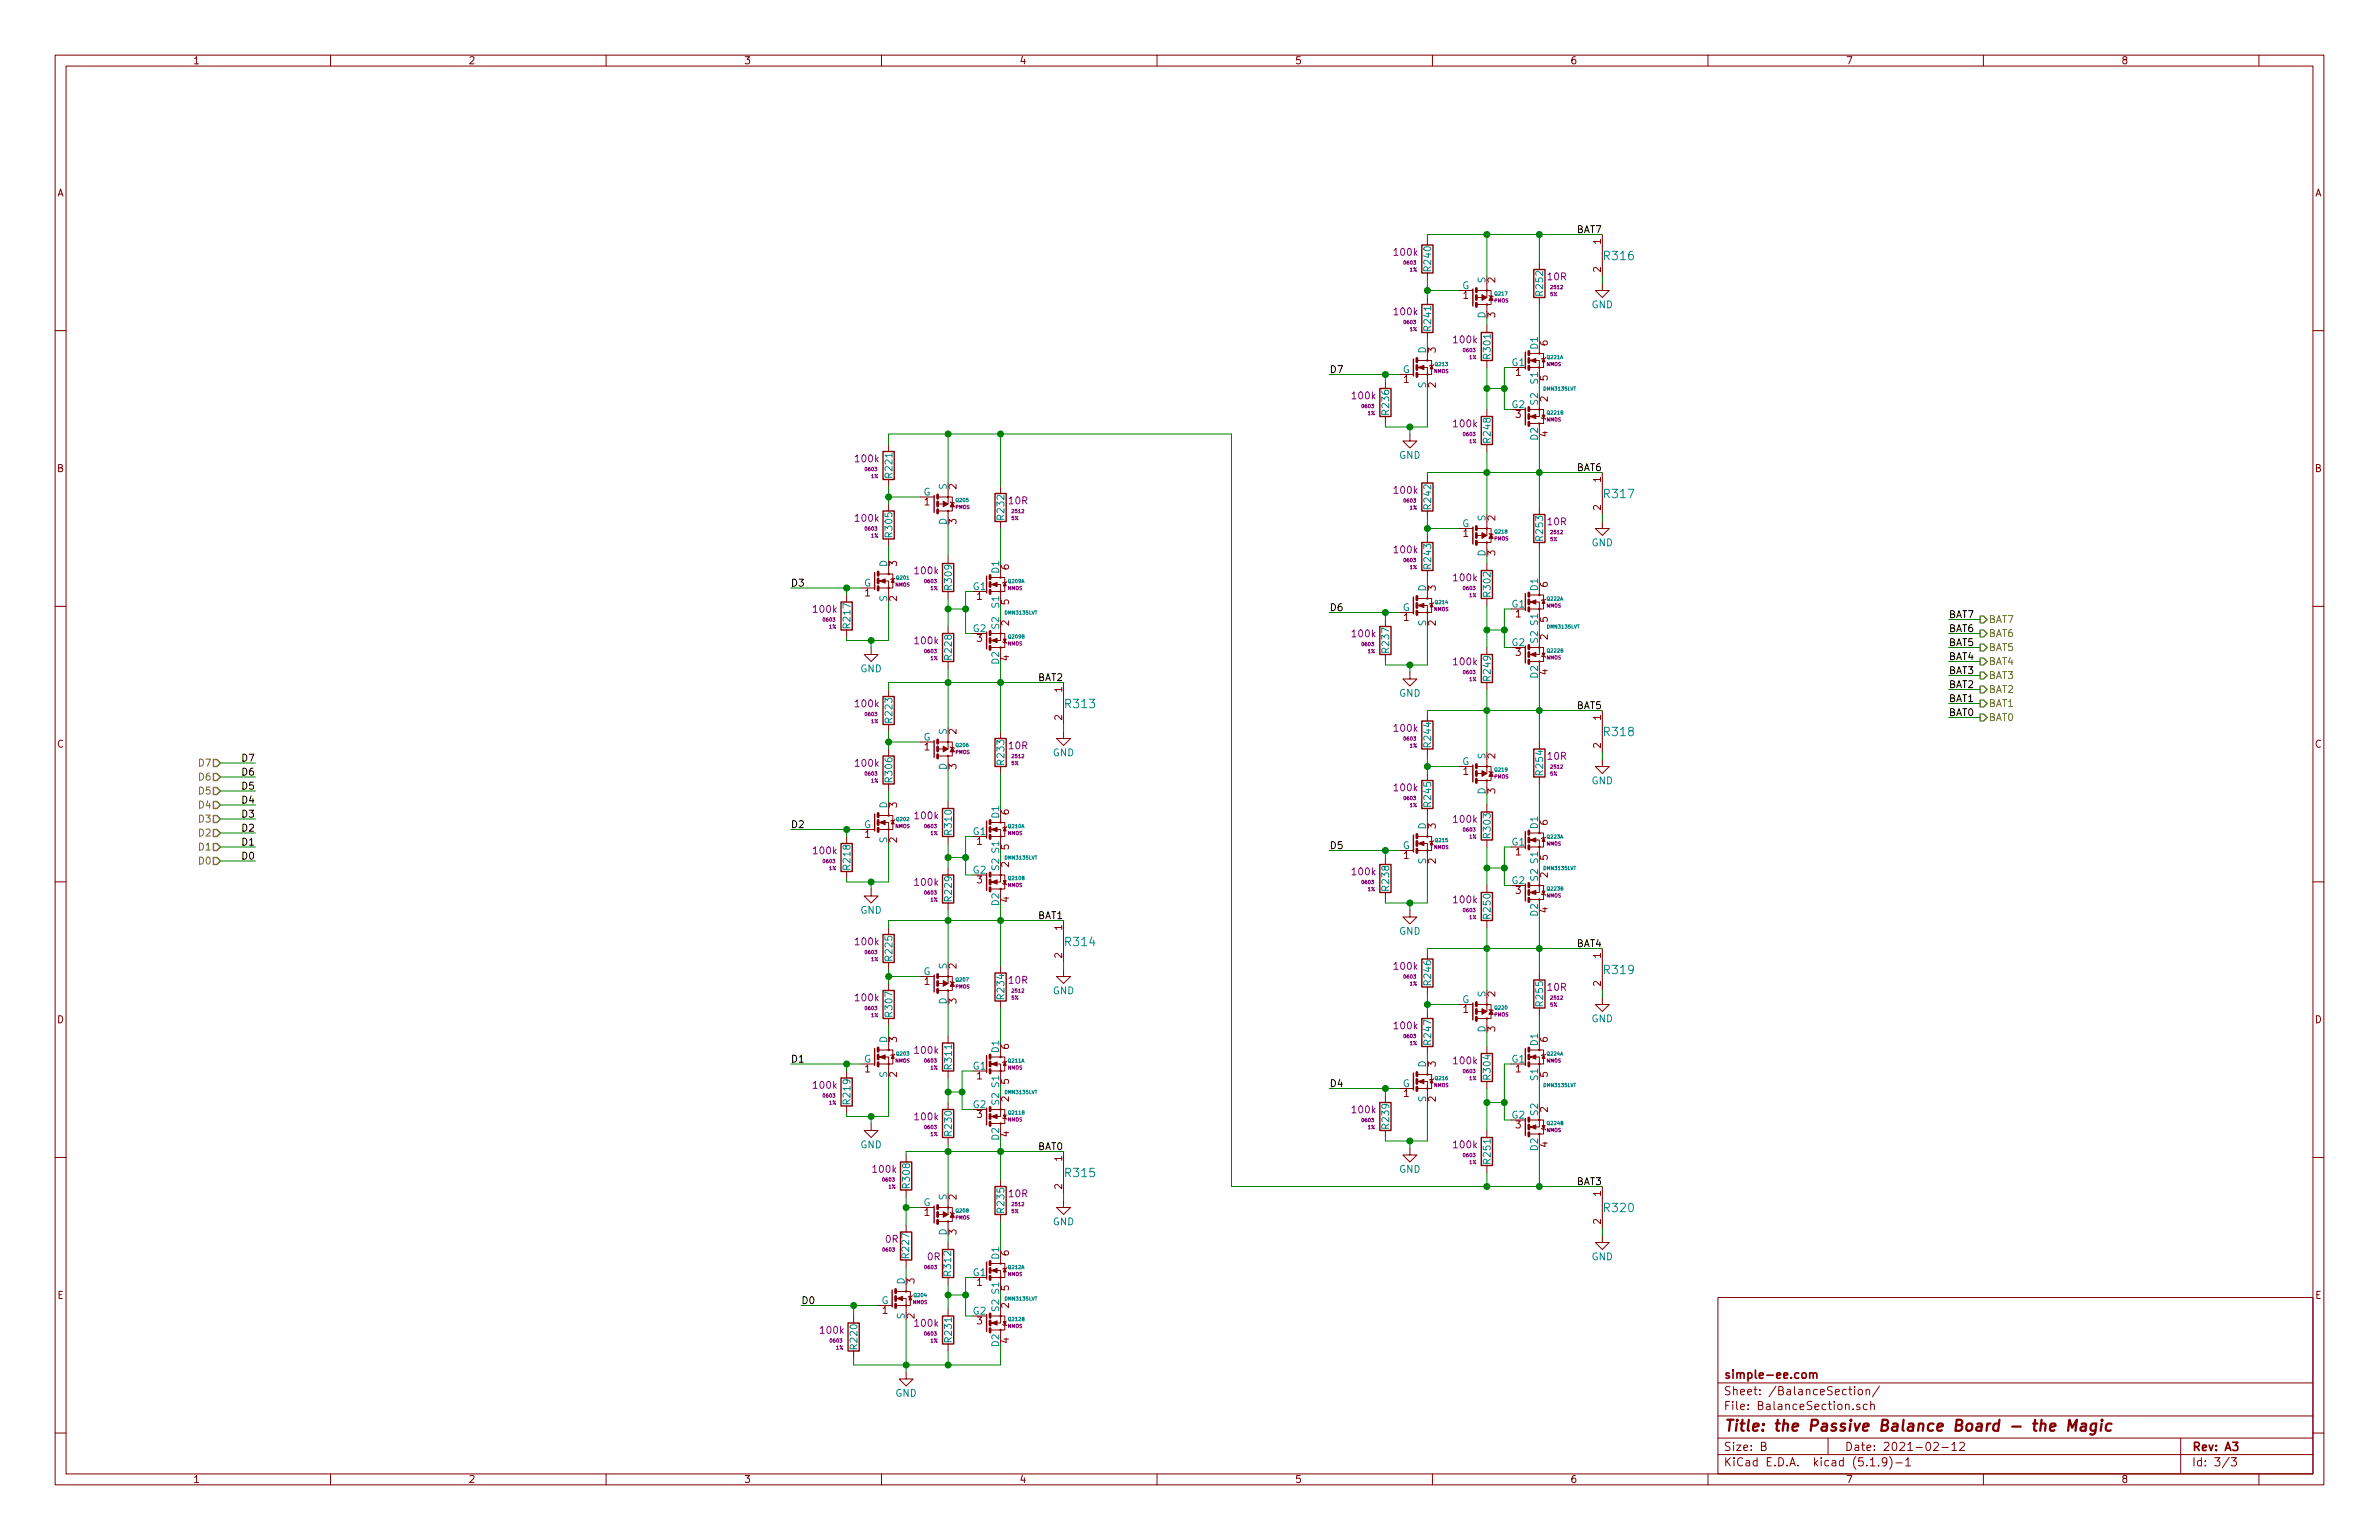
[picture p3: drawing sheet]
<svg xmlns="http://www.w3.org/2000/svg" width="432mm" height="279mm" viewBox="0 0 432 279" stroke-linecap="round" stroke-linejoin="round" font-family="sans-serif">
<defs><g id="words">
<text font-size="2.8" fill="#840000" x="312.8" y="259.7">Title: the Passive Balance Board - the Magic</text>
<g font-size="2.1" fill="#008484">
<text x="291.3" y="47.2">R316</text>
<text x="291.3" y="90.4">R317</text>
<text x="193.5" y="128.5">R313</text>
<text x="291.3" y="133.6">R318</text>
<text x="193.5" y="171.7">R314</text>
<text x="291.3" y="176.7">R319</text>
<text x="193.5" y="213.6">R315</text>
<text x="291.3" y="219.9">R320</text>
</g>
<g font-size="2.1" fill="#840000">
<text x="312.8" y="250.1">simple-ee.com</text>
<text x="312.8" y="255.8">File: BalanceSection.sch</text>
<text x="312.8" y="253.1">Sheet: /BalanceSection/</text>
<text x="312.8" y="263.2">Size: B</text>
<text x="334.8" y="263.2">Date: 2021-02-12</text>
<text x="397.8" y="263.2">Rev: A3</text>
<text x="312.8" y="266">KiCad E.D.A. kicad (5.1.9)-1</text>
<text x="397.8" y="266">Id: 3/3</text>
</g>
<g font-size="1.8" fill="#840000">
<text x="35" y="11.6">1</text>
<text x="85" y="11.6">2</text>
<text x="135" y="11.6">3</text>
<text x="185" y="11.6">4</text>
<text x="235" y="11.6">5</text>
<text x="285" y="11.6">6</text>
<text x="335" y="11.6">7</text>
<text x="385" y="11.6">8</text>
<text x="10.4" y="35.6">A</text>
<text x="420.2" y="35.6">A</text>
<text x="290.6" y="44.3" transform="rotate(-90 290.6 44.3)">1</text>
<text x="271.4" y="51.3" transform="rotate(-90 271.4 51.3)">2</text>
<text x="290.6" y="49.4" transform="rotate(-90 290.6 49.4)">2</text>
<text x="265.6" y="54.2">1</text>
<text x="271.4" y="57.6" transform="rotate(-90 271.4 57.6)">3</text>
<text x="260.6" y="64" transform="rotate(-90 260.6 64)">3</text>
<text x="280.9" y="62.7" transform="rotate(-90 280.9 62.7)">6</text>
<text x="254.8" y="69.5">1</text>
<text x="260.6" y="70.3" transform="rotate(-90 260.6 70.3)">2</text>
<text x="275.1" y="68.2">1</text>
<text x="280.9" y="69.1" transform="rotate(-90 280.9 69.1)">5</text>
<text x="275.1" y="75.8">3</text>
<text x="280.9" y="72.9" transform="rotate(-90 280.9 72.9)">2</text>
<text x="280.9" y="79.2" transform="rotate(-90 280.9 79.2)">4</text>
<text x="10.4" y="85.6">B</text>
<text x="173.6" y="88.7" transform="rotate(-90 173.6 88.7)">2</text>
<text x="290.6" y="87.5" transform="rotate(-90 290.6 87.5)">1</text>
<text x="420.2" y="85.6">B</text>
<text x="167.8" y="91.7">1</text>
<text x="173.6" y="95.1" transform="rotate(-90 173.6 95.1)">3</text>
<text x="271.4" y="94.5" transform="rotate(-90 271.4 94.5)">2</text>
<text x="290.6" y="92.6" transform="rotate(-90 290.6 92.6)">2</text>
<text x="265.6" y="97.4">1</text>
<text x="271.4" y="100.8" transform="rotate(-90 271.4 100.8)">3</text>
<text x="162.8" y="102.7" transform="rotate(-90 162.8 102.7)">3</text>
<text x="183.1" y="103.4" transform="rotate(-90 183.1 103.4)">6</text>
<text x="260.6" y="107.2" transform="rotate(-90 260.6 107.2)">3</text>
<text x="280.9" y="106.5" transform="rotate(-90 280.9 106.5)">6</text>
<text x="157" y="108.2">1</text>
<text x="162.8" y="109.1" transform="rotate(-90 162.8 109.1)">2</text>
<text x="177.3" y="108.8">1</text>
<text x="183.1" y="113.5" transform="rotate(-90 183.1 113.5)">2</text>
<text x="183.1" y="109.7" transform="rotate(-90 183.1 109.7)">5</text>
<text x="254.8" y="112.6">1</text>
<text x="260.6" y="113.5" transform="rotate(-90 260.6 113.5)">2</text>
<text x="275.1" y="112">1</text>
<text x="280.9" y="112.9" transform="rotate(-90 280.9 112.9)">5</text>
<text x="177.3" y="116.5">3</text>
<text x="183.1" y="119.9" transform="rotate(-90 183.1 119.9)">4</text>
<text x="275.1" y="119">3</text>
<text x="280.9" y="116.1" transform="rotate(-90 280.9 116.1)">2</text>
<text x="192.8" y="125.6" transform="rotate(-90 192.8 125.6)">1</text>
<text x="280.9" y="122.4" transform="rotate(-90 280.9 122.4)">4</text>
<text x="192.8" y="130.7" transform="rotate(-90 192.8 130.7)">2</text>
<text x="290.6" y="130.7" transform="rotate(-90 290.6 130.7)">1</text>
<text x="10.4" y="135.6">C</text>
<text x="167.8" y="136.1">1</text>
<text x="173.6" y="133.2" transform="rotate(-90 173.6 133.2)">2</text>
<text x="271.4" y="137.6" transform="rotate(-90 271.4 137.6)">2</text>
<text x="290.6" y="135.7" transform="rotate(-90 290.6 135.7)">2</text>
<text x="420.2" y="135.6">C</text>
<text x="173.6" y="139.5" transform="rotate(-90 173.6 139.5)">3</text>
<text x="265.6" y="140.6">1</text>
<text x="271.4" y="144" transform="rotate(-90 271.4 144)">3</text>
<text x="162.8" y="146.5" transform="rotate(-90 162.8 146.5)">3</text>
<text x="183.1" y="147.8" transform="rotate(-90 183.1 147.8)">6</text>
<text x="280.9" y="149.7" transform="rotate(-90 280.9 149.7)">6</text>
<text x="157" y="152">1</text>
<text x="162.8" y="152.9" transform="rotate(-90 162.8 152.9)">2</text>
<text x="177.3" y="153.3">1</text>
<text x="183.1" y="154.2" transform="rotate(-90 183.1 154.2)">5</text>
<text x="254.8" y="155.8">1</text>
<text x="260.6" y="150.3" transform="rotate(-90 260.6 150.3)">3</text>
<text x="275.1" y="155.2">1</text>
<text x="177.3" y="160.3">3</text>
<text x="183.1" y="157.3" transform="rotate(-90 183.1 157.3)">2</text>
<text x="260.6" y="156.7" transform="rotate(-90 260.6 156.7)">2</text>
<text x="280.9" y="159.2" transform="rotate(-90 280.9 159.2)">2</text>
<text x="280.9" y="156.1" transform="rotate(-90 280.9 156.1)">5</text>
<text x="183.1" y="163.7" transform="rotate(-90 183.1 163.7)">4</text>
<text x="275.1" y="162.2">3</text>
<text x="280.9" y="165.6" transform="rotate(-90 280.9 165.6)">4</text>
<text x="192.8" y="173.8" transform="rotate(-90 192.8 173.8)">2</text>
<text x="192.8" y="168.8" transform="rotate(-90 192.8 168.8)">1</text>
<text x="290.6" y="173.8" transform="rotate(-90 290.6 173.8)">1</text>
<text x="167.8" y="178.7">1</text>
<text x="173.6" y="175.7" transform="rotate(-90 173.6 175.7)">2</text>
<text x="290.6" y="178.9" transform="rotate(-90 290.6 178.9)">2</text>
<text x="10.4" y="185.6">D</text>
<text x="173.6" y="182.1" transform="rotate(-90 173.6 182.1)">3</text>
<text x="265.6" y="183.8">1</text>
<text x="271.4" y="180.8" transform="rotate(-90 271.4 180.8)">2</text>
<text x="420.2" y="185.6">D</text>
<text x="162.8" y="189.1" transform="rotate(-90 162.8 189.1)">3</text>
<text x="183.1" y="190.3" transform="rotate(-90 183.1 190.3)">6</text>
<text x="271.4" y="187.2" transform="rotate(-90 271.4 187.2)">3</text>
<text x="280.9" y="189.1" transform="rotate(-90 280.9 189.1)">6</text>
<text x="157" y="194.6">1</text>
<text x="162.8" y="195.4" transform="rotate(-90 162.8 195.4)">2</text>
<text x="177.3" y="195.8">1</text>
<text x="183.1" y="196.7" transform="rotate(-90 183.1 196.7)">5</text>
<text x="260.6" y="193.5" transform="rotate(-90 260.6 193.5)">3</text>
<text x="275.1" y="194.6">1</text>
<text x="280.9" y="195.4" transform="rotate(-90 280.9 195.4)">5</text>
<text x="177.3" y="202.8">3</text>
<text x="183.1" y="199.9" transform="rotate(-90 183.1 199.9)">2</text>
<text x="254.8" y="199">1</text>
<text x="260.6" y="199.9" transform="rotate(-90 260.6 199.9)">2</text>
<text x="280.9" y="201.8" transform="rotate(-90 280.9 201.8)">2</text>
<text x="183.1" y="206.2" transform="rotate(-90 183.1 206.2)">4</text>
<text x="275.1" y="204.7">3</text>
<text x="280.9" y="208.1" transform="rotate(-90 280.9 208.1)">4</text>
<text x="192.8" y="215.7" transform="rotate(-90 192.8 215.7)">2</text>
<text x="192.8" y="210.7" transform="rotate(-90 192.8 210.7)">1</text>
<text x="167.8" y="220.6">1</text>
<text x="173.6" y="217.7" transform="rotate(-90 173.6 217.7)">2</text>
<text x="290.6" y="217" transform="rotate(-90 290.6 217)">1</text>
<text x="173.6" y="224" transform="rotate(-90 173.6 224)">3</text>
<text x="183.1" y="227.8" transform="rotate(-90 183.1 227.8)">6</text>
<text x="290.6" y="222.1" transform="rotate(-90 290.6 222.1)">2</text>
<text x="166" y="232.9" transform="rotate(-90 166 232.9)">3</text>
<text x="177.3" y="233.3">1</text>
<text x="10.4" y="235.6">E</text>
<text x="160.2" y="238.4">1</text>
<text x="166" y="239.2" transform="rotate(-90 166 239.2)">2</text>
<text x="183.1" y="237.3" transform="rotate(-90 183.1 237.3)">2</text>
<text x="183.1" y="234.2" transform="rotate(-90 183.1 234.2)">5</text>
<text x="420.2" y="235.6">E</text>
<text x="177.3" y="240.3">3</text>
<text x="183.1" y="243.7" transform="rotate(-90 183.1 243.7)">4</text>
<text x="35" y="269">1</text>
<text x="85" y="269">2</text>
<text x="135" y="269">3</text>
<text x="185" y="269">4</text>
<text x="235" y="269">5</text>
<text x="285" y="269">6</text>
<text x="335" y="269">7</text>
<text x="385" y="269">8</text>
</g>
<g font-size="1.8" fill="#840084">
<text x="253.2" y="46.4">100k</text>
<text x="280.9" y="50.9">10R</text>
<text x="253.2" y="57.2">100k</text>
<text x="264" y="62.3">100k</text>
<text x="245.5" y="72.4">100k</text>
<text x="264" y="77.5">100k</text>
<text x="155.4" y="83.9">100k</text>
<text x="253.2" y="89.6">100k</text>
<text x="155.4" y="94.7">100k</text>
<text x="183.2" y="91.5">10R</text>
<text x="280.9" y="95.3">10R</text>
<text x="253.2" y="100.4">100k</text>
<text x="166.2" y="104.2">100k</text>
<text x="264" y="105.5">100k</text>
<text x="147.8" y="111.2">100k</text>
<text x="166.2" y="116.9">100k</text>
<text x="245.5" y="115.6">100k</text>
<text x="264" y="120.7">100k</text>
<text x="155.4" y="128.3">100k</text>
<text x="183.2" y="135.9">10R</text>
<text x="253.2" y="132.8">100k</text>
<text x="280.9" y="137.8">10R</text>
<text x="155.4" y="139.1">100k</text>
<text x="253.2" y="143.6">100k</text>
<text x="166.2" y="148.6">100k</text>
<text x="264" y="149.3">100k</text>
<text x="147.8" y="155">100k</text>
<text x="166.2" y="160.7">100k</text>
<text x="245.5" y="158.8">100k</text>
<text x="264" y="163.9">100k</text>
<text x="155.4" y="171.5">100k</text>
<text x="183.2" y="178.5">10R</text>
<text x="253.2" y="175.9">100k</text>
<text x="280.9" y="179.8">10R</text>
<text x="155.4" y="181.7">100k</text>
<text x="166.2" y="191.2">100k</text>
<text x="253.2" y="186.7">100k</text>
<text x="147.8" y="197.5">100k</text>
<text x="264" y="193.1">100k</text>
<text x="166.2" y="203.3">100k</text>
<text x="245.5" y="202">100k</text>
<text x="264" y="208.3">100k</text>
<text x="158.5" y="212.8">100k</text>
<text x="183.2" y="217.2">10R</text>
<text x="160.8" y="225.5">0R</text>
<text x="168.4" y="228.7">0R</text>
<text x="149" y="242">100k</text>
<text x="166.2" y="240.7">100k</text>
</g>
<g font-size="1.8">
<text x="286.2" y="42.3">BAT7</text>
<text x="241.3" y="67.7">D7</text>
<text x="286.2" y="85.5">BAT6</text>
<text x="143.5" y="106.4">D3</text>
<text x="241.3" y="110.9">D6</text>
<text x="353.7" y="112.1">BAT7</text>
<text x="353.7" y="117.2">BAT5</text>
<text x="353.7" y="119.8">BAT4</text>
<text x="353.7" y="114.7">BAT6</text>
<text x="188.4" y="123.6">BAT2</text>
<text x="353.7" y="122.3">BAT3</text>
<text x="353.7" y="124.8">BAT2</text>
<text x="286.2" y="128.7">BAT5</text>
<text x="353.7" y="129.9">BAT0</text>
<text x="353.7" y="127.4">BAT1</text>
<text x="44.1" y="138.2">D7</text>
<text x="44.1" y="140.7">D6</text>
<text x="44.1" y="143.3">D5</text>
<text x="44.1" y="145.8">D4</text>
<text x="44.1" y="148.3">D3</text>
<text x="44.1" y="150.9">D2</text>
<text x="44.1" y="153.4">D1</text>
<text x="44.1" y="156">D0</text>
<text x="143.5" y="150.2">D2</text>
<text x="241.3" y="154.1">D5</text>
<text x="188.4" y="166.8">BAT1</text>
<text x="286.2" y="171.8">BAT4</text>
<text x="143.5" y="192.8">D1</text>
<text x="241.3" y="197.2">D4</text>
<text x="188.4" y="208.7">BAT0</text>
<text x="286.2" y="215">BAT3</text>
<text x="145.4" y="236.6">D0</text>
</g>
<g font-size="1.8" fill="#008484">
<text x="259.8" y="49.1" transform="rotate(-90 259.8 49.1)">R240</text>
<text x="265.4" y="52.5">G</text>
<text x="269.6" y="51.4" transform="rotate(-90 269.6 51.4)">S</text>
<text x="280.1" y="53.5" transform="rotate(-90 280.1 53.5)">R252</text>
<text x="259.8" y="59.9" transform="rotate(-90 259.8 59.9)">R241</text>
<text x="269.6" y="57.8" transform="rotate(-90 269.6 57.8)">D</text>
<text x="288.9" y="55.9">GND</text>
<text x="258.8" y="64.1" transform="rotate(-90 258.8 64.1)">D</text>
<text x="270.6" y="65" transform="rotate(-90 270.6 65)">R301</text>
<text x="279.1" y="63.3" transform="rotate(-90 279.1 63.3)">D1</text>
<text x="254.6" y="67.7">G</text>
<text x="258.8" y="70.4" transform="rotate(-90 258.8 70.4)">S</text>
<text x="274.4" y="66.4">G1</text>
<text x="279.1" y="69.6" transform="rotate(-90 279.1 69.6)">S1</text>
<text x="252.1" y="75.1" transform="rotate(-90 252.1 75.1)">R236</text>
<text x="274.4" y="74">G2</text>
<text x="279.1" y="73.5" transform="rotate(-90 279.1 73.5)">S2</text>
<text x="253.9" y="83.2">GND</text>
<text x="270.6" y="80.2" transform="rotate(-90 270.6 80.2)">R248</text>
<text x="279.1" y="79.9" transform="rotate(-90 279.1 79.9)">D2</text>
<text x="162" y="86.6" transform="rotate(-90 162 86.6)">R221</text>
<text x="167.6" y="89.9">G</text>
<text x="171.8" y="88.8" transform="rotate(-90 171.8 88.8)">S</text>
<text x="171.8" y="95.2" transform="rotate(-90 171.8 95.2)">D</text>
<text x="182.3" y="94.2" transform="rotate(-90 182.3 94.2)">R232</text>
<text x="259.8" y="92.3" transform="rotate(-90 259.8 92.3)">R242</text>
<text x="265.4" y="95.6">G</text>
<text x="269.6" y="94.6" transform="rotate(-90 269.6 94.6)">S</text>
<text x="162" y="97.4" transform="rotate(-90 162 97.4)">R305</text>
<text x="269.6" y="101" transform="rotate(-90 269.6 101)">D</text>
<text x="280.1" y="98" transform="rotate(-90 280.1 98)">R253</text>
<text x="288.9" y="99.1">GND</text>
<text x="156.8" y="106.4">G</text>
<text x="161" y="102.9" transform="rotate(-90 161 102.9)">D</text>
<text x="172.8" y="106.9" transform="rotate(-90 172.8 106.9)">R309</text>
<text x="176.6" y="107.1">G1</text>
<text x="181.4" y="104" transform="rotate(-90 181.4 104)">D1</text>
<text x="258.8" y="107.3" transform="rotate(-90 258.8 107.3)">D</text>
<text x="259.8" y="103.1" transform="rotate(-90 259.8 103.1)">R243</text>
<text x="279.1" y="107.2" transform="rotate(-90 279.1 107.2)">D1</text>
<text x="154.4" y="113.9" transform="rotate(-90 154.4 113.9)">R217</text>
<text x="161" y="109.2" transform="rotate(-90 161 109.2)">S</text>
<text x="181.4" y="110.3" transform="rotate(-90 181.4 110.3)">S1</text>
<text x="254.6" y="110.9">G</text>
<text x="258.8" y="113.6" transform="rotate(-90 258.8 113.6)">S</text>
<text x="270.6" y="108.2" transform="rotate(-90 270.6 108.2)">R302</text>
<text x="274.4" y="110.2">G1</text>
<text x="172.8" y="119.6" transform="rotate(-90 172.8 119.6)">R228</text>
<text x="176.6" y="114.7">G2</text>
<text x="181.4" y="114.1" transform="rotate(-90 181.4 114.1)">S2</text>
<text x="252.1" y="118.3" transform="rotate(-90 252.1 118.3)">R237</text>
<text x="274.4" y="117.2">G2</text>
<text x="156.2" y="122">GND</text>
<text x="181.4" y="120.5" transform="rotate(-90 181.4 120.5)">D2</text>
<text x="270.6" y="123.4" transform="rotate(-90 270.6 123.4)">R249</text>
<text x="279.1" y="123" transform="rotate(-90 279.1 123)">D2</text>
<text x="162" y="131" transform="rotate(-90 162 131)">R223</text>
<text x="253.9" y="126.4">GND</text>
<text x="167.6" y="134.4">G</text>
<text x="171.8" y="133.3" transform="rotate(-90 171.8 133.3)">S</text>
<text x="191.1" y="137.2">GND</text>
<text x="259.8" y="135.5" transform="rotate(-90 259.8 135.5)">R244</text>
<text x="269.6" y="137.7" transform="rotate(-90 269.6 137.7)">S</text>
<text x="162" y="141.8" transform="rotate(-90 162 141.8)">R306</text>
<text x="171.8" y="139.7" transform="rotate(-90 171.8 139.7)">D</text>
<text x="182.3" y="138.6" transform="rotate(-90 182.3 138.6)">R233</text>
<text x="265.4" y="138.8">G</text>
<text x="280.1" y="140.5" transform="rotate(-90 280.1 140.5)">R254</text>
<text x="288.9" y="142.3">GND</text>
<text x="161" y="146.7" transform="rotate(-90 161 146.7)">D</text>
<text x="181.4" y="148.4" transform="rotate(-90 181.4 148.4)">D1</text>
<text x="259.8" y="146.3" transform="rotate(-90 259.8 146.3)">R245</text>
<text x="269.6" y="144.1" transform="rotate(-90 269.6 144.1)">D</text>
<text x="156.8" y="150.2">G</text>
<text x="161" y="153" transform="rotate(-90 161 153)">S</text>
<text x="172.8" y="151.3" transform="rotate(-90 172.8 151.3)">R310</text>
<text x="176.6" y="151.5">G1</text>
<text x="254.6" y="154.1">G</text>
<text x="258.8" y="150.5" transform="rotate(-90 258.8 150.5)">D</text>
<text x="270.6" y="151.9" transform="rotate(-90 270.6 151.9)">R303</text>
<text x="274.4" y="153.4">G1</text>
<text x="279.1" y="150.3" transform="rotate(-90 279.1 150.3)">D1</text>
<text x="154.4" y="157.7" transform="rotate(-90 154.4 157.7)">R218</text>
<text x="176.6" y="158.5">G2</text>
<text x="252.1" y="161.5" transform="rotate(-90 252.1 161.5)">R238</text>
<text x="258.8" y="156.8" transform="rotate(-90 258.8 156.8)">S</text>
<text x="274.4" y="160.4">G2</text>
<text x="156.2" y="165.8">GND</text>
<text x="172.8" y="163.4" transform="rotate(-90 172.8 163.4)">R229</text>
<text x="181.4" y="164.3" transform="rotate(-90 181.4 164.3)">D2</text>
<text x="270.6" y="166.6" transform="rotate(-90 270.6 166.6)">R250</text>
<text x="279.1" y="166.2" transform="rotate(-90 279.1 166.2)">D2</text>
<text x="253.9" y="169.6">GND</text>
<text x="162" y="174.2" transform="rotate(-90 162 174.2)">R225</text>
<text x="167.6" y="176.9">G</text>
<text x="171.8" y="175.8" transform="rotate(-90 171.8 175.8)">S</text>
<text x="259.8" y="178.6" transform="rotate(-90 259.8 178.6)">R246</text>
<text x="162" y="184.4" transform="rotate(-90 162 184.4)">R307</text>
<text x="171.8" y="182.2" transform="rotate(-90 171.8 182.2)">D</text>
<text x="182.3" y="181.2" transform="rotate(-90 182.3 181.2)">R234</text>
<text x="191.1" y="180.4">GND</text>
<text x="265.4" y="182">G</text>
<text x="269.6" y="180.9" transform="rotate(-90 269.6 180.9)">S</text>
<text x="280.1" y="182.4" transform="rotate(-90 280.1 182.4)">R255</text>
<text x="288.9" y="185.5">GND</text>
<text x="161" y="189.2" transform="rotate(-90 161 189.2)">D</text>
<text x="181.4" y="191" transform="rotate(-90 181.4 191)">D1</text>
<text x="259.8" y="189.4" transform="rotate(-90 259.8 189.4)">R247</text>
<text x="269.6" y="187.3" transform="rotate(-90 269.6 187.3)">D</text>
<text x="279.1" y="189.7" transform="rotate(-90 279.1 189.7)">D1</text>
<text x="156.8" y="192.8">G</text>
<text x="161" y="195.5" transform="rotate(-90 161 195.5)">S</text>
<text x="172.8" y="193.9" transform="rotate(-90 172.8 193.9)">R311</text>
<text x="176.6" y="194.1">G1</text>
<text x="254.6" y="197.2">G</text>
<text x="258.8" y="193.7" transform="rotate(-90 258.8 193.7)">D</text>
<text x="270.6" y="195.8" transform="rotate(-90 270.6 195.8)">R304</text>
<text x="274.4" y="192.8">G1</text>
<text x="279.1" y="196" transform="rotate(-90 279.1 196)">S1</text>
<text x="154.4" y="200.2" transform="rotate(-90 154.4 200.2)">R219</text>
<text x="176.6" y="201">G2</text>
<text x="258.8" y="200" transform="rotate(-90 258.8 200)">S</text>
<text x="274.4" y="202.9">G2</text>
<text x="279.1" y="202.4" transform="rotate(-90 279.1 202.4)">S2</text>
<text x="156.2" y="208.3">GND</text>
<text x="172.8" y="205.9" transform="rotate(-90 172.8 205.9)">R230</text>
<text x="181.4" y="206.9" transform="rotate(-90 181.4 206.9)">D2</text>
<text x="252.1" y="204.7" transform="rotate(-90 252.1 204.7)">R239</text>
<text x="279.1" y="208.8" transform="rotate(-90 279.1 208.8)">D2</text>
<text x="165.2" y="215.5" transform="rotate(-90 165.2 215.5)">R308</text>
<text x="253.9" y="212.8">GND</text>
<text x="270.6" y="211" transform="rotate(-90 270.6 211)">R251</text>
<text x="167.6" y="218.8">G</text>
<text x="171.8" y="217.8" transform="rotate(-90 171.8 217.8)">S</text>
<text x="182.3" y="219.9" transform="rotate(-90 182.3 219.9)">R235</text>
<text x="171.8" y="224.2" transform="rotate(-90 171.8 224.2)">D</text>
<text x="191.1" y="222.3">GND</text>
<text x="164.2" y="233" transform="rotate(-90 164.2 233)">D</text>
<text x="165" y="228.2" transform="rotate(-90 165 228.2)">R227</text>
<text x="172.6" y="231.3" transform="rotate(-90 172.6 231.3)">R312</text>
<text x="176.6" y="231.5">G1</text>
<text x="181.4" y="228.4" transform="rotate(-90 181.4 228.4)">D1</text>
<text x="288.9" y="228.7">GND</text>
<text x="160" y="236.6">G</text>
<text x="164.2" y="239.3" transform="rotate(-90 164.2 239.3)">S</text>
<text x="176.6" y="238.5">G2</text>
<text x="155.6" y="244.7" transform="rotate(-90 155.6 244.7)">R220</text>
<text x="172.8" y="243.4" transform="rotate(-90 172.8 243.4)">R231</text>
<text x="181.4" y="244.3" transform="rotate(-90 181.4 244.3)">D2</text>
<text x="162.5" y="253.4">GND</text>
</g>
<g font-size="1.8" fill="#848400">
<text x="360.9" y="113">BAT7</text>
<text x="360.9" y="115.6">BAT6</text>
<text x="360.9" y="118.1">BAT5</text>
<text x="360.9" y="120.7">BAT4</text>
<text x="360.9" y="123.2">BAT3</text>
<text x="360.9" y="125.7">BAT2</text>
<text x="360.9" y="130.8">BAT0</text>
<text x="360.9" y="128.3">BAT1</text>
<text x="36.2" y="141.6">D6</text>
<text x="36.2" y="139.1">D7</text>
<text x="36.2" y="144.1">D5</text>
<text x="36.2" y="149.2">D3</text>
<text x="36.2" y="146.7">D4</text>
<text x="36.2" y="154.3">D1</text>
<text x="36.2" y="151.8">D2</text>
<text x="36.2" y="156.8">D0</text>
</g>
<g font-size="1.8" fill="#008400">
<text x="279.1" y="116.6" transform="rotate(-90 279.1 116.6)">S2 S1</text>
<text x="181.4" y="157.9" transform="rotate(-90 181.4 157.9)">S2 S1</text>
<text x="279.1" y="159.8" transform="rotate(-90 279.1 159.8)">S2 S1</text>
<text x="181.4" y="200.5" transform="rotate(-90 181.4 200.5)">S2 S1</text>
<text x="181.4" y="237.9" transform="rotate(-90 181.4 237.9)">S2 S1</text>
</g>
<g font-size=".9" fill="#840084">
<text x="254.9" y="48">0603</text>
<text x="255.9" y="49.3">1%</text>
<text x="281.4" y="53.7">5%</text>
<text x="281.6" y="52.4">2512</text>
<text x="254.9" y="58.8">0603</text>
<text x="271.2" y="54.9">PMOS</text>
<text x="255.9" y="60">1%</text>
<text x="265.7" y="63.9">0603</text>
<text x="266.7" y="65.1">1%</text>
<text x="260.3" y="67.7">NMOS</text>
<text x="280.7" y="66.4">NMOS</text>
<text x="247.3" y="74">0603</text>
<text x="248.3" y="75.3">1%</text>
<text x="280.7" y="76.5">NMOS</text>
<text x="265.7" y="79.1">0603</text>
<text x="266.7" y="80.4">1%</text>
<text x="157.1" y="85.4">0603</text>
<text x="158.1" y="86.7">1%</text>
<text x="173.4" y="92.3">PMOS</text>
<text x="183.6" y="94.3">5%</text>
<text x="183.8" y="93.1">2512</text>
<text x="254.9" y="91.2">0603</text>
<text x="255.9" y="92.4">1%</text>
<text x="157.1" y="96.2">0603</text>
<text x="158.1" y="97.5">1%</text>
<text x="254.9" y="102">0603</text>
<text x="271.2" y="98">PMOS</text>
<text x="281.4" y="98.1">5%</text>
<text x="281.6" y="96.9">2512</text>
<text x="162.5" y="106.4">NMOS</text>
<text x="167.9" y="105.8">0603</text>
<text x="168.9" y="107">1%</text>
<text x="182.9" y="107">NMOS</text>
<text x="255.9" y="103.2">1%</text>
<text x="265.7" y="107">0603</text>
<text x="149.5" y="112.8">0603</text>
<text x="260.3" y="110.8">NMOS</text>
<text x="266.7" y="108.3">1%</text>
<text x="280.7" y="110.2">NMOS</text>
<text x="150.5" y="114">1%</text>
<text x="167.9" y="118.5">0603</text>
<text x="168.9" y="119.7">1%</text>
<text x="182.9" y="117.1">NMOS</text>
<text x="247.3" y="117.2">0603</text>
<text x="248.3" y="118.5">1%</text>
<text x="280.7" y="119.6">NMOS</text>
<text x="265.7" y="122.3">0603</text>
<text x="266.7" y="123.5">1%</text>
<text x="157.1" y="129.9">0603</text>
<text x="158.1" y="131.2">1%</text>
<text x="173.4" y="136.8">PMOS</text>
<text x="183.8" y="137.5">2512</text>
<text x="254.9" y="134.3">0603</text>
<text x="255.9" y="135.6">1%</text>
<text x="157.1" y="140.7">0603</text>
<text x="158.1" y="142">1%</text>
<text x="183.6" y="138.8">5%</text>
<text x="271.2" y="141.2">PMOS</text>
<text x="281.4" y="140.7">5%</text>
<text x="281.6" y="139.4">2512</text>
<text x="254.9" y="145.1">0603</text>
<text x="255.9" y="146.4">1%</text>
<text x="162.5" y="150.2">NMOS</text>
<text x="167.9" y="150.2">0603</text>
<text x="168.9" y="151.5">1%</text>
<text x="182.9" y="151.5">NMOS</text>
<text x="260.3" y="154">NMOS</text>
<text x="265.7" y="150.9">0603</text>
<text x="266.7" y="152.1">1%</text>
<text x="280.7" y="153.4">NMOS</text>
<text x="149.5" y="156.6">0603</text>
<text x="150.5" y="157.8">1%</text>
<text x="182.9" y="160.9">NMOS</text>
<text x="247.3" y="160.4">0603</text>
<text x="248.3" y="161.6">1%</text>
<text x="167.9" y="162.3">0603</text>
<text x="168.9" y="163.6">1%</text>
<text x="265.7" y="165.5">0603</text>
<text x="266.7" y="166.7">1%</text>
<text x="280.7" y="162.8">NMOS</text>
<text x="157.1" y="173.1">0603</text>
<text x="158.1" y="174.3">1%</text>
<text x="173.4" y="179.3">PMOS</text>
<text x="254.9" y="177.5">0603</text>
<text x="255.9" y="178.8">1%</text>
<text x="157.1" y="183.2">0603</text>
<text x="158.1" y="184.5">1%</text>
<text x="183.6" y="181.3">5%</text>
<text x="183.8" y="180.1">2512</text>
<text x="271.2" y="184.4">PMOS</text>
<text x="281.4" y="182.6">5%</text>
<text x="281.6" y="181.3">2512</text>
<text x="254.9" y="188.3">0603</text>
<text x="255.9" y="189.6">1%</text>
<text x="162.5" y="192.8">NMOS</text>
<text x="167.9" y="192.8">0603</text>
<text x="168.9" y="194">1%</text>
<text x="182.9" y="194">NMOS</text>
<text x="260.3" y="197.2">NMOS</text>
<text x="265.7" y="194.7">0603</text>
<text x="266.7" y="195.9">1%</text>
<text x="280.7" y="192.8">NMOS</text>
<text x="149.5" y="199.1">0603</text>
<text x="150.5" y="200.4">1%</text>
<text x="182.9" y="203.5">NMOS</text>
<text x="247.3" y="203.6">0603</text>
<text x="167.9" y="204.8">0603</text>
<text x="168.9" y="206.1">1%</text>
<text x="248.3" y="204.8">1%</text>
<text x="265.7" y="209.9">0603</text>
<text x="280.7" y="205.4">NMOS</text>
<text x="160.3" y="214.4">0603</text>
<text x="161.3" y="215.6">1%</text>
<text x="266.7" y="211.2">1%</text>
<text x="173.4" y="221.2">PMOS</text>
<text x="183.6" y="220.1">5%</text>
<text x="183.8" y="218.8">2512</text>
<text x="160.3" y="227.1">0603</text>
<text x="167.9" y="230.2">0603</text>
<text x="182.9" y="231.5">NMOS</text>
<text x="165.7" y="236.6">NMOS</text>
<text x="150.8" y="243.6">0603</text>
<text x="151.8" y="244.8">1%</text>
<text x="167.9" y="242.3">0603</text>
<text x="168.9" y="243.6">1%</text>
<text x="182.9" y="240.9">NMOS</text>
</g>
<g font-size=".9" fill="#008484">
<text x="271.4" y="53.6">Q217</text>
<text x="280.8" y="65.1">Q221A</text>
<text x="260.6" y="66.4">Q213</text>
<text x="280.3" y="70.8">DMN3135LVT</text>
<text x="280.9" y="75.2">Q221B</text>
<text x="173.6" y="91.1">Q205</text>
<text x="271.4" y="96.8">Q218</text>
<text x="162.8" y="105.1">Q201</text>
<text x="183" y="105.8">Q209A</text>
<text x="182.5" y="111.5">DMN3135LVT</text>
<text x="260.6" y="109.6">Q214</text>
<text x="280.8" y="108.9">Q222A</text>
<text x="183.1" y="115.8">Q209B</text>
<text x="280.9" y="118.4">Q222B</text>
<text x="280.9" y="114">DMN3135LVT</text>
<text x="173.6" y="135.5">Q206</text>
<text x="271.4" y="140">Q219</text>
<text x="162.8" y="148.9">Q202</text>
<text x="182.5" y="155.9">DMN3135LVT</text>
<text x="183" y="150.2">Q210A</text>
<text x="260.6" y="152.8">Q215</text>
<text x="280.8" y="152.1">Q223A</text>
<text x="183.1" y="159.6">Q210B</text>
<text x="280.3" y="157.8">DMN3135LVT</text>
<text x="280.9" y="161.5">Q223B</text>
<text x="173.6" y="178.1">Q207</text>
<text x="271.4" y="183.1">Q220</text>
<text x="162.8" y="191.5">Q203</text>
<text x="280.8" y="191.5">Q224A</text>
<text x="183" y="192.8">Q211A</text>
<text x="260.6" y="195.9">Q216</text>
<text x="280.3" y="197.2">DMN3135LVT</text>
<text x="182.5" y="198.5">DMN3135LVT</text>
<text x="183.1" y="202.2">Q211B</text>
<text x="280.9" y="204.1">Q224B</text>
<text x="173.6" y="220">Q208</text>
<text x="183" y="230.2">Q212A</text>
<text x="166" y="235.3">Q204</text>
<text x="182.5" y="235.9">DMN3135LVT</text>
<text x="183.1" y="239.6">Q212B</text>
</g>
</g></defs>
<g fill="none" stroke="#840000" stroke-width=".18">
<path d="M10 10h411.8v259.4h-411.8zM12 12h407.8v255.4h-407.8zM60 10v2M110 10v2M160 10v2M210 10v2M260 10v2M310 10v2M360 10v2M410 10v2M10 60h2M259.1 43.2v1.3"/>
<path d="M259.1 49.5v1.3M259.1 54v1.2M264.8 52.7h2.5M268.1 55.2h1.8v1.3M268.1 54h1.8v-1.3h.7v2.5h-.7M269.9 51.4v1.3h-1.8M269.9 59.1v1.2M270.3 53.6l.7 .2M279.4 47.6v1.3M279.4 54v1.2M290.8 51.4v1.3h1.3l-1.3 1.3-1.2-1.3h1.2M290.8 42.5v2.6"/>
<path d="M290.8 47.6v2.6M419.8 60h2M251.5 69.2v1.3M251.5 75.6v1.2M254 67.9h2.5M255.9 78.7v1.3h1.3l-1.3 1.3-1.3-1.3h1.3M257.3 67.9h1.8v1.3M259.1 64.1v1.3h-1.8M259.1 65.4h.7v2.5h-.7v-1.2h-1.8M259.1 60.3v1.3M260.2 66.2l-.7 .2M269.9 65.4v1.3"/>
<path d="M269.9 74.3v1.3M277.6 66.7h1.8v1.2M277.6 76.8h1.8v1.3M277.6 75.6h1.8v-1.3h.8v2.5h-.8M279.4 62.9v1.2h-1.8M279.4 64.1h.8v2.6h-.8v-1.3h-1.8M279.4 73v1.3h-1.8M279.8 75.8l.7 .3M280.5 64.9l-.7 .3M161.3 80.6v1.3M161.3 87v1.3M161.3 91.4v1.3"/>
<path d="M161.3 97.8v1.3M167 90.2h2.5M170.3 92.7h1.8v1.3M170.3 91.4h1.8v-1.2h.7v2.5h-.7M172.1 88.9v1.3h-1.8M172.5 91.1l.7 .2M181.6 88.3v1.2M181.6 94.6v1.3M259.1 86.4v1.2M259.1 92.7v1.3M259.1 97.2v1.2M264.8 95.9h2.5"/>
<path d="M268.1 98.4h1.8v1.3M268.1 97.2h1.8v-1.3h.7v2.5h-.7M269.9 94.6v1.3h-1.8M269.9 80.6v1.3M270.3 96.8l.7 .2M279.4 92.1v1.2M279.4 98.4v1.3M290.8 94.6v1.3h1.3l-1.3 1.3-1.2-1.3h1.2M290.8 85.7v2.6M290.8 90.8v2.5M10 110h2M153.7 108v1.2"/>
<path d="M153.7 114.3v1.3M156.2 106.7h2.5M158.1 117.5v1.2h1.3l-1.3 1.3-1.3-1.3h1.3M159.5 106.7h1.8v1.3M161.3 102.9v1.2h-1.8M161.3 104.1h.8v2.6h-.8v-1.3h-1.8M162.4 104.9l-.7 .3M172.1 101v1.2M172.1 107.3v1.3M172.1 113.7v1.2M179.8 117.5h1.8v1.2M179.8 116.2h1.8v-1.3h.8v2.6h-.8"/>
<path d="M179.8 107.3h1.8v1.3M181.6 113.7v1.2h-1.8M181.6 103.5v1.3h-1.8M181.6 104.8h.8v2.5h-.8v-1.3h-1.8M182 116.5l.8 .2M182.8 105.5l-.8 .3M251.5 112.4v1.3M251.5 118.7v1.3M254 111.1h2.5M257.3 111.1h1.8v1.3M259.1 107.3v1.3h-1.8M259.1 108.6h.7v2.5h-.7v-1.2h-1.8"/>
<path d="M259.1 103.5v1.3M260.2 109.3l-.7 .3M269.9 102.2v1.3M269.9 108.6v1.3M269.9 117.5v1.2M277.6 118.7h1.8v-1.2h.8v2.5h-.8M277.6 110.5h1.8v1.3M279.4 116.2v1.3h-1.8M279.4 106.7v1.3h-1.8M279.4 108h.8v2.5h-.8v-1.3h-1.8M279.8 119l.7 .3M280.5 108.7l-.7 .3"/>
<path d="M419.8 110h2M161.3 125.1v1.3M161.3 131.4v1.3M161.3 135.9v1.3M167 134.6h2.5M170.3 137.2h1.8v1.2M170.3 135.9h1.8v-1.3h.7v2.6h-.7M172.1 133.4v1.2h-1.8M172.1 120v1.3M172.5 135.5l.7 .3M181.6 132.7v1.3M181.6 139.1v1.2"/>
<path d="M193 132.7v1.3h1.3l-1.3 1.3-1.2-1.3h1.2M193 123.8v2.6M193 128.9v2.5M255.9 121.9v1.3h1.3l-1.3 1.3-1.3-1.3h1.3M259.1 129.5v1.3M259.1 135.9v1.3M264.8 139.1h2.5M269.9 137.8v1.3h-1.8M269.9 123.8v1.3M270.3 140l.7 .2M277.6 120h1.8v1.3M279.4 134.6v1.3"/>
<path d="M290.8 137.8v1.3h1.3l-1.3 1.2-1.2-1.2h1.2M290.8 128.9v2.5M290.8 134v2.5M10 160h2M153.7 151.8v1.2M153.7 158.1v1.3M156.2 150.5h2.5M159.5 150.5h1.8v1.3M161.3 146.7v1.3h-1.8M161.3 148h.8v2.5h-.8v-1.3h-1.8M161.3 142.2v1.3M162.4 148.7l-.7 .3"/>
<path d="M172.1 145.4v1.3M172.1 151.8v1.2M172.1 157.5v1.3M179.8 151.8h1.8v1.2M181.6 148v1.2h-1.8M181.6 149.2h.8v2.6h-.8v-1.3h-1.8M181.6 157.5v1.3h-1.8M182.8 150l-.8 .2M251.5 155.6v1.2M254 154.3h2.5M257.3 154.3h1.8v1.3M259.1 150.5v1.3h-1.8"/>
<path d="M259.1 151.8h.7v2.5h-.7v-1.3h-1.8M259.1 140.3v1.3M259.1 146.7v1.3M260.2 152.5l-.7 .3M268.1 141.6h1.8v1.3M268.1 140.3h1.8v-1.2h.7v2.5h-.7M269.9 146.1v1.2M269.9 152.4v1.3M277.6 153.7h1.8v1.2M279.4 159.4v1.3h-1.8M279.4 149.9v1.2h-1.8M279.4 151.1h.8v2.6h-.8v-1.3h-1.8"/>
<path d="M279.4 141v1.2M280.5 151.9l-.7 .2M419.8 160h2M158.1 161.3v1.3h1.3l-1.3 1.2-1.3-1.2h1.3M161.3 168.3v1.2M161.3 174.6v1.3M161.3 178.4v1.3M167 177.2h2.5M170.3 179.7h1.8v1.3M170.3 178.4h1.8v-1.2h.7v2.5h-.7M172.1 175.9v1.3h-1.8M172.1 163.8v1.3"/>
<path d="M172.5 178.1l.7 .2M179.8 161.3h1.8v1.3M179.8 160h1.8v-1.2h.8v2.5h-.8M181.6 175.3v1.2M182 160.3l.8 .2M193 175.9v1.3h1.3l-1.3 1.2-1.2-1.2h1.2M193 167v2.5M193 172.1v2.5M251.5 161.9v1.3M255.9 165.1v1.3h1.3l-1.3 1.2-1.3-1.2h1.3M259.1 172.7v1.3M259.1 179.1v1.2"/>
<path d="M269.9 160.7v1.2M269.9 167v1.3M277.6 163.2h1.8v1.3M277.6 161.9h1.8v-1.2h.8v2.5h-.8M279.4 176.5v1.3M279.8 162.2l.7 .2M290.8 172.1v2.5M290.8 177.2v2.5M153.7 194.3v1.3M156.2 193h2.5M159.5 193h1.8v1.3M161.3 189.2v1.3h-1.8"/>
<path d="M161.3 190.5h.8v2.5h-.8v-1.2h-1.8M161.3 184.8v1.3M162.4 191.3l-.7 .2M172.1 188v1.2M172.1 194.3v1.3M179.8 194.3h1.8v1.3M181.6 190.5v1.3h-1.8M181.6 191.8h.8v2.5h-.8v-1.3h-1.8M181.6 181.6v1.3M182.8 192.5l-.8 .3M251.5 198.8v1.2M254 197.5h2.5"/>
<path d="M257.3 197.5h1.8v1.3M259.1 193.7v1.2h-1.8M259.1 194.9h.7v2.6h-.7v-1.3h-1.8M259.1 183.5v1.3M259.1 189.9v1.2M260.2 195.7l-.7 .3M264.8 182.2h2.5M268.1 184.8h1.8v1.3M268.1 183.5h1.8v-1.3h.7v2.6h-.7M269.9 181v1.2h-1.8M269.9 189.9v1.2M269.9 196.2v1.3"/>
<path d="M270.3 183.1l.7 .3M277.6 193h1.8v1.3M279.4 189.2v1.3h-1.8M279.4 190.5h.8v2.5h-.8v-1.2h-1.8M279.4 182.9v1.3M280.5 191.3l-.7 .2M290.8 181v1.2h1.3l-1.3 1.3-1.2-1.3h1.2M10 210h2M153.7 200.7v1.2M158.1 203.8v1.3h1.3l-1.3 1.3-1.3-1.3h1.3M164.5 209.6v1.2M164.5 215.9v1.3"/>
<path d="M167 219.1h2.5M172.1 217.8v1.3h-1.8M172.1 200v1.3M172.1 206.4v1.2M172.5 220l.7 .2M179.8 203.8h1.8v1.3M179.8 202.6h1.8v-1.3h.8v2.5h-.8M181.6 200v1.3h-1.8M181.6 214v1.3M182 202.8l.8 .3M193 217.8v1.3h1.3l-1.3 1.2-1.2-1.2h1.2M193 208.9v2.6"/>
<path d="M193 214v2.5M251.5 205.1v1.3M255.9 208.3v1.3h1.3l-1.3 1.2-1.3-1.2h1.3M269.9 205.1v1.3M269.9 211.5v1.2M277.6 205.7h1.8v1.3M277.6 204.5h1.8v-1.3h.8v2.5h-.8M279.4 201.9v1.3h-1.8M279.8 204.7l.7 .3M290.8 215.3v2.5M419.8 210h2M154.9 238.8v1.2"/>
<path d="M159.4 236.9h2.5M162.7 236.9h1.8v1.2M164.5 233v1.3h-1.8M164.5 234.3h.7v2.6h-.7v-1.3h-1.8M164.5 222.3v1.2M164.5 228.6v1.3M165.6 235.1l-.8 .2M170.3 221.6h1.8v1.3M170.3 220.3h1.8v-1.2h.7v2.5h-.7M172.1 225.4v1.3M172.1 231.8v1.2M172.1 237.5v1.3"/>
<path d="M179.8 231.8h1.8v1.2M181.6 237.5v1.3h-1.8M181.6 228v1.2h-1.8M181.6 229.2h.8v2.6h-.8v-1.3h-1.8M181.6 220.3v1.3M182.8 230l-.8 .3M290.8 224.2v1.2h1.3l-1.3 1.3-1.2-1.3h1.2M290.8 220.3v2.6M311.8 235.4h108v32h-108zM10 260h2M154.9 245.1v1.3M164.5 248.9v1.3h1.2l-1.2 1.3-1.3-1.3h1.3"/>
<path d="M172.1 243.8v1.3M179.8 241.3h1.8v1.3M179.8 240h1.8v-1.2h.8v2.5h-.8M182 240.3l.8 .2M311.8 256.9h108M311.8 250.9h108M335.6 252.1h.5M335.8 251.6v1.3l.3 .2M336.3 255.6v.2M336.6 251.6v.1M336.6 252.1v1M337.3 252.2l.3-.1 .4 .1v.6l-.1 .2-.3 .1-.3-.2z"/>
<path d="M337.6 254.8a.37 .37 0 0 0-.6 .2l.1 .2 .5 .1v.2l-.2 .3-.4-.1M338.7 252.2l.1-.1a.37 .37 0 0 1 .5 .2v.8M338.7 252.1v1M338.9 254.8h-.4l-.3 .2 .1 .6 .2 .2 .4-.1M339.5 254.9l.1-.1a.37 .37 0 0 1 .6 .2v.8M339.5 254.3v1.5M341.1 251.5l-1.2 1.9M419.8 260h2M60 267.4v2M110 267.4v2M160 267.4v2M210 267.4v2"/>
<path d="M260 267.4v2M310 267.4v2M311.8 263.9h108M311.8 260.9h108M319.7 262.4l.7-.1 .1-.2-.1-.4h-.7v1.5h.6l.3-.3a.41 .41 0 0 0-.4-.5M331.8 260.9v3M339.5 266h.8M341 265.8v.2M342.5 265.1l-.3 .3-.4-.1-.2-.2 .2-.6h.4l.2 .1a1.27 1.27 0 0 1-.2 1.3l-.4 .1M343 264.3a1.71 1.71 0 0 1 0 2.2M344.1 265.4h1.2M345.9 264.9l.4-.4v1.5"/>
<path d="M345.9 266h.9M351 261.8l.6-.1 .2 .4-.9 1.1h.9M352.5 262.6h1.1M354.3 262.1l.4-.4v1.5M354.3 263.2h.8M355.7 261.8l.2-.1h.4l.2 .1 .1 .3-1 1.1h1M360 267.4v2M395.8 260.9v6.5M404.6 264.4l-1.2 1.9M405 264.5h.9l-.5 .5 .4 .2v.6l-.2 .2-.6-.2M410 267.4v2"/>
<circle cx="269.9" cy="52.7" r=".13"/>
<circle cx="269.9" cy="55.2" r=".13"/>
<circle cx="259.1" cy="67.9" r=".13"/>
<circle cx="259.1" cy="65.4" r=".13"/>
<circle cx="279.4" cy="66.7" r=".13"/>
<circle cx="279.4" cy="74.3" r=".13"/>
<circle cx="279.4" cy="64.1" r=".13"/>
<circle cx="279.4" cy="76.8" r=".13"/>
<circle cx="172.1" cy="90.2" r=".13"/>
<circle cx="172.1" cy="92.7" r=".13"/>
<circle cx="269.9" cy="95.9" r=".13"/>
<circle cx="269.9" cy="98.4" r=".13"/>
<circle cx="161.3" cy="104.1" r=".13"/>
<circle cx="161.3" cy="106.7" r=".13"/>
<circle cx="181.6" cy="117.5" r=".13"/>
<circle cx="181.6" cy="114.9" r=".13"/>
<circle cx="181.6" cy="104.8" r=".13"/>
<circle cx="181.6" cy="107.3" r=".13"/>
<circle cx="259.1" cy="111.1" r=".13"/>
<circle cx="259.1" cy="108.6" r=".13"/>
<circle cx="279.4" cy="117.5" r=".13"/>
<circle cx="279.4" cy="110.5" r=".13"/>
<circle cx="279.4" cy="108" r=".13"/>
<circle cx="172.1" cy="137.2" r=".13"/>
<circle cx="172.1" cy="134.6" r=".13"/>
<circle cx="269.9" cy="139.1" r=".13"/>
<circle cx="279.4" cy="120" r=".13"/>
<circle cx="161.3" cy="150.5" r=".13"/>
<circle cx="161.3" cy="148" r=".13"/>
<circle cx="181.6" cy="149.2" r=".13"/>
<circle cx="181.6" cy="151.8" r=".13"/>
<circle cx="181.6" cy="158.7" r=".13"/>
<circle cx="259.1" cy="154.3" r=".13"/>
<circle cx="259.1" cy="151.8" r=".13"/>
<circle cx="269.9" cy="141.6" r=".13"/>
<circle cx="279.4" cy="151.1" r=".13"/>
<circle cx="279.4" cy="153.7" r=".13"/>
<circle cx="172.1" cy="177.2" r=".13"/>
<circle cx="172.1" cy="179.7" r=".13"/>
<circle cx="181.6" cy="161.3" r=".13"/>
<circle cx="279.4" cy="160.7" r=".13"/>
<circle cx="279.4" cy="163.2" r=".13"/>
<circle cx="161.3" cy="190.5" r=".13"/>
<circle cx="161.3" cy="193" r=".13"/>
<circle cx="181.6" cy="194.3" r=".13"/>
<circle cx="181.6" cy="191.8" r=".13"/>
<circle cx="259.1" cy="197.5" r=".13"/>
<circle cx="259.1" cy="194.9" r=".13"/>
<circle cx="269.9" cy="182.2" r=".13"/>
<circle cx="269.9" cy="184.8" r=".13"/>
<circle cx="279.4" cy="193" r=".13"/>
<circle cx="279.4" cy="190.5" r=".13"/>
<circle cx="172.1" cy="219.1" r=".13"/>
<circle cx="181.6" cy="203.8" r=".13"/>
<circle cx="181.6" cy="201.3" r=".13"/>
<circle cx="279.4" cy="205.7" r=".13"/>
<circle cx="279.4" cy="203.2" r=".13"/>
<circle cx="164.5" cy="236.9" r=".13"/>
<circle cx="164.5" cy="234.3" r=".13"/>
<circle cx="172.1" cy="221.6" r=".13"/>
<circle cx="181.6" cy="229.2" r=".13"/>
<circle cx="181.6" cy="231.8" r=".13"/>
<circle cx="181.6" cy="238.8" r=".13"/>
<circle cx="181.6" cy="241.3" r=".13"/>
</g>
<path d="M372.1 258.9l1-.2-.1-.4h-.7l-.2 1 .2 .3 .6-.1M375.4 259.6l.2-2 .5 1.4 .9-1.4-.3 2M377.8 258.3h.8l-.1 1.3M378.6 258.7l-.6 .1a.4 .4 0 0 0-.4 .4 .4 .4 0 0 0 .3 .4l.6-.1M380.5 258.3l-.2 1.6a.6 .6 0 0 1-.9 .3M380.5 258.3a.68 .68 0 0 0-1 .3l-.1 .6 .2 .3 .2 .1 .5-.1M381.5 258.3l-.2 1.3M381.5 257.6v.2l.1-.1-.1-.1v.2M383.3 258.3a.68 .68 0 0 0-1 .3l-.1 .6 .1 .3 .2 .1 .6-.1" fill="none" stroke="#840000" stroke-width=".41"/>
<path d="M328.5 249.2l.2-.1h.3l.1 1M328.5 249.1v1M329.1 249.3a.36 .36 0 0 1 .3-.2 .36 .36 0 0 1 .4 .2v.8" fill="none" stroke="#840000" stroke-width=".3"/>
<g fill="none" stroke="#840000" stroke-width=".51">
<path d="M268 52.3v.7M268 53.6v.8M268 55v.6M257.2 65v.7M257.2 66.3v.8M257.2 67.7v.6M277.5 63.8v.6M277.5 65v.8M277.5 66.4v.7M277.5 73.9v.6M277.5 75.2v.7M277.5 76.6v.6"/>
<path d="M170.2 89.8v.6M170.2 91.1v.7M170.2 92.5v.6M268 95.5v.6M268 96.8v.7M268 98.2v.6M159.4 103.8v.6M159.4 105v.8M159.4 106.4v.7M179.7 104.4v.6M179.7 105.7v.7M179.7 107.1v.6"/>
<path d="M179.7 114.6v.6M179.7 115.8v.8M179.7 117.2v.7M257.2 108.2v.6M257.2 109.5v.7M257.2 110.9v.6M277.5 107.6v.6M277.5 108.8v.8M277.5 110.2v.7M277.5 117.1v.6M277.5 118.4v.7M277.5 119.8v.6"/>
<path d="M170.2 134.2v.7M170.2 135.5v.8M170.2 136.9v.6M268 138.7v.6M268 140v.7M159.4 147.6v.6M159.4 148.8v.8M159.4 150.2v.7M179.7 148.8v.7M179.7 150.1v.8M179.7 151.5v.6M179.7 158.4v.6"/>
<path d="M179.7 159.6v.8M257.2 151.4v.6M257.2 152.7v.7M257.2 154.1v.6M268 141.4v.6M277.5 150.7v.7M277.5 152v.8M277.5 153.4v.7M170.2 176.8v.6M170.2 178.1v.7M170.2 179.5v.6M179.7 161v.7"/>
<path d="M277.5 160.3v.6M277.5 161.5v.8M277.5 162.9v.7M159.4 190.1v.7M159.4 191.4v.8M159.4 192.8v.6M179.7 191.4v.6M179.7 192.7v.7M179.7 194.1v.6M257.2 194.6v.6M257.2 195.8v.8M257.2 197.2v.7"/>
<path d="M268 181.9v.6M268 183.1v.8M268 184.5v.7M277.5 190.1v.7M277.5 191.4v.8M277.5 192.8v.6M170.2 218.7v.6M170.2 220v.7M179.7 200.9v.6M179.7 202.2v.7M179.7 203.6v.6M277.5 202.8v.7"/>
<path d="M277.5 204.1v.8M277.5 205.5v.6M162.6 233.9v.7M162.6 235.2v.8M162.6 236.6v.6M170.2 221.4v.6M179.7 228.9v.6M179.7 230.1v.8M179.7 231.5v.7M179.7 238.4v.6M179.7 239.6v.8M179.7 241v.7"/>
</g>
<g fill="none" stroke="#840000" stroke-width=".25">
<path d="M258.1 44.5h2v5h-2zM258.1 55.2h2v5.1h-2zM267.3 52.5v3M278.4 48.9h2v5.1h-2zM250.4 70.5h2.1v5.1h-2.1zM256.5 65.2v3M268.9 60.3h2v5.1h-2zM268.9 75.6h2v5h-2zM276.9 63.9v3M276.9 74v3.1M160.3 81.9h2v5.1h-2zM160.3 92.7h2v5.1h-2z"/>
<path d="M169.5 89.9v3.1M180.6 89.5h2v5.1h-2zM258.1 87.6h2v5.1h-2zM258.1 98.4h2v5.1h-2zM267.3 95.6v3.1M278.4 93.3h2v5.1h-2zM152.7 109.2h2v5.1h-2zM158.7 103.9v3M171.1 102.2h2v5.1h-2zM171.1 114.9h2v5.1h-2zM179.1 114.7v3M179.1 104.5v3.1"/>
<path d="M250.4 113.7h2.1v5h-2.1zM256.5 108.3v3.1M268.9 118.7h2v5.1h-2zM268.9 103.5h2v5.1h-2zM276.9 117.2v3.1M276.9 107.7v3M160.3 137.2h2v5h-2zM160.3 126.4h2v5h-2zM169.5 134.4v3M180.6 134h2v5.1h-2zM258.1 130.8h2v5.1h-2zM267.3 138.8v3.1"/>
<path d="M278.4 135.9h2v5.1h-2zM152.7 153h2v5.1h-2zM158.7 147.7v3M171.1 146.7h2v5.1h-2zM171.1 158.8h2v5h-2zM179.1 149v3M179.1 158.5v3M250.4 156.8h2.1v5.1h-2.1zM256.5 151.5v3.1M258.1 141.6h2v5.1h-2zM268.9 147.3h2v5.1h-2zM276.9 150.9v3"/>
<path d="M160.3 179.7h2v5.1h-2zM160.3 169.5h2v5.1h-2zM169.5 176.9v3.1M180.6 176.5h2v5.1h-2zM258.1 174h2v5.1h-2zM268.9 161.9h2v5.1h-2zM276.9 160.4v3M278.4 177.8h2v5.1h-2zM152.7 195.6h2v5.1h-2zM158.7 190.2v3.1M171.1 189.2h2v5.1h-2zM179.1 191.5v3.1"/>
<path d="M256.5 194.7v3M258.1 184.8h2v5.1h-2zM267.3 182v3M268.9 191.1h2v5.1h-2zM276.9 190.2v3.1M163.4 210.8h2.1v5.1h-2.1zM169.5 218.8v3.1M171.1 201.3h2v5.1h-2zM179.1 201v3.1M180.6 215.3h2v5h-2zM250.4 200h2.1v5.1h-2.1zM268.9 206.4h2v5.1h-2z"/>
<path d="M276.9 202.9v3.1M161.9 234.1v3M163.4 223.5h2.1v5.1h-2.1zM171.1 226.7h2v5.1h-2zM171.1 238.8h2v5h-2zM179.1 238.5v3.1M179.1 229v3M153.9 240h2.1v5.1h-2.1z"/>
</g>
<g fill="#840000" stroke="#840000" stroke-width=".18">
<path d="M162.1 148.8l.2 .7h-.5z"/>
<path d="M159.6 149.2l1.1-.4v.8z"/>
<path d="M182.1 116h.5l-.2 .6z"/>
<path d="M180 116.2l1-.4v.8z"/>
<path d="M279.9 118.5h.5l-.2 .6z"/>
<path d="M277.7 118.7l1.1-.3v.7z"/>
<path d="M280.2 108.8l.2 .7h-.5z"/>
<path d="M277.7 109.2l1.1-.4v.8z"/>
<path d="M269 96.6l.9 .6-.9 .5z"/>
<path d="M270.6 96.9l.4 .8h-.7z"/>
<path d="M182.4 105.7l.2 .6h-.5z"/>
<path d="M180 106l1-.3v.7z"/>
<path d="M171.2 135.4l.9 .5-.9 .5z"/>
<path d="M172.8 135.6l.4 .8h-.7z"/>
<path d="M182.4 150.1l.2 .6h-.5z"/>
<path d="M180 150.5l1-.4v.8z"/>
<path d="M182.1 159.8h.5l-.2 .6z"/>
<path d="M180 160l1-.4v.8z"/>
<path d="M259.8 109.5l.3 .6h-.5z"/>
<path d="M257.4 109.9l1-.4v.7z"/>
<path d="M279.9 204.2h.5l-.2 .7z"/>
<path d="M277.7 204.5l1.1-.4v.8z"/>
<path d="M279.9 161.7h.5l-.2 .6z"/>
<path d="M277.7 161.9l1.1-.4v.8z"/>
<path d="M259.8 195.8l.3 .7h-.5z"/>
<path d="M257.4 196.2l1-.4v.8z"/>
<path d="M280.2 152l.2 .7h-.5z"/>
<path d="M277.7 152.4l1.1-.4v.8z"/>
<path d="M269 139.8l.9 .5-.9 .5z"/>
<path d="M270.6 140.1l.4 .7h-.7z"/>
<path d="M269 183l.9 .5-.9 .5z"/>
<path d="M270.6 183.3l.4 .7h-.7z"/>
<path d="M280.2 191.4l.2 .6h-.5z"/>
<path d="M277.7 191.8l1.1-.4v.8z"/>
<path d="M259.8 152.7l.3 .6h-.5z"/>
<path d="M257.4 153l1-.3v.7z"/>
<path d="M162.1 105l.2 .7h-.5z"/>
<path d="M159.6 105.4l1.1-.4v.8z"/>
<path d="M171.2 90.9l.9 .5-.9 .5z"/>
<path d="M172.8 91.2l.4 .7h-.7z"/>
<path d="M171.2 177.9l.9 .5-.9 .5z"/>
<path d="M172.8 178.2l.4 .7h-.7z"/>
<path d="M280.2 65l.2 .7h-.5z"/>
<path d="M277.7 65.4l1.1-.4v.8z"/>
<path d="M269 53.5l.9 .5-.9 .5z"/>
<path d="M270.6 53.7l.4 .8h-.7z"/>
<path d="M171.2 219.8l.9 .5-.9 .6z"/>
<path d="M172.8 220.1l.4 .8h-.7z"/>
<path d="M162.1 191.4l.2 .6h-.5z"/>
<path d="M159.6 191.8l1.1-.4v.8z"/>
<path d="M182.4 192.7l.2 .6h-.5z"/>
<path d="M180 193l1-.3v.7z"/>
<path d="M182.1 202.3h.5l-.2 .6z"/>
<path d="M180 202.6l1-.4v.7z"/>
<path d="M259.8 66.3l.3 .6h-.5z"/>
<path d="M257.4 66.7l1-.4v.8z"/>
<path d="M165.2 235.2l.3 .6h-.5z"/>
<path d="M162.8 235.6l1-.4v.8z"/>
<path d="M182.1 239.8h.5l-.2 .6z"/>
<path d="M180 240l1-.4v.8z"/>
<path d="M279.9 75.3h.5l-.2 .6z"/>
<path d="M277.7 75.6l1.1-.4v.7z"/>
<path d="M182.4 230.1l.2 .7h-.5z"/>
<path d="M180 230.5l1-.4v.8z"/>
</g>
<g fill="none" stroke="#008400" stroke-width=".18">
<path d="M259.1 50.8v3.2M259.1 52.7h5.7M269.9 42.5v7.7M269.9 57.8v1.3M279.4 42.5v5.1M279.4 55.2v6.4M290.8 42.5h-31.7v.7M290.8 50.2v1.2M172.1 78.7v8.9M181.6 78.7v9.6M241.3 67.9h12.7M251.5 67.9v1.3"/>
<path d="M255.9 77.5v1.2M259.1 70.5v7h-7.6v-.7M259.1 61.6v1.3M269.9 66.7v7.6M269.9 70.5h3.1M274.3 66.7h-1.3v7.6h1.3M279.4 69.2v2.6M279.4 79.4v12.7M161.3 80.6v-1.9h62.2v136.6h67.3M161.3 88.3v3.1M161.3 99.1v2.5M161.3 90.2h5.7"/>
<path d="M172.1 95.3v5.7M181.6 95.9v6.3M259.1 94v3.2M259.1 95.9h5.7M269.9 81.9v11.4M279.4 99.7v5.7M290.8 93.3v1.3M290.8 85.7h-31.7v.7M143.5 106.7h12.7M153.7 106.7v1.3M158.1 116.2v1.3M161.3 109.2v7h-7.6v-.6"/>
<path d="M172.1 110.5h3.2M172.1 108.6v5.1M176.5 107.3h-1.2v7.6h1.2M181.6 109.9v2.5M241.3 111.1h12.7M251.5 111.1v1.3M259.1 113.7v7h-7.6v-.7M259.1 104.8v1.2M269.9 101v1.2M269.9 109.9v7.6M269.9 114.3h3.1M274.3 110.5h-1.3v7h1.3"/>
<path d="M353.7 114.9h5.7M353.7 112.4h5.7M353.7 117.5h5.7M40 138.4h6.4M161.3 132.7v3.2M161.3 134.6h5.7M172.1 121.3v10.8M172.1 139.7v5.7M181.6 120v12.7M193 123.8h-31.7v1.3M193 131.4v1.3M255.9 120.7v1.2"/>
<path d="M259.1 137.2v3.1M259.1 139.1h5.7M269.9 125.1v11.4M279.4 122.6v12M290.8 136.5v1.3M290.8 128.9h-31.7v.6M353.7 130.2h5.7M353.7 120h5.7M353.7 122.6h5.7M353.7 125.1h5.7M353.7 127.6h5.7M40 153.7h6.4"/>
<path d="M40 156.2h6.4M40 151.1h6.4M40 148.6h6.4M40 146.1h6.4M40 143.5h6.4M40 141h6.4M143.5 150.5h12.7M153.7 150.5v1.3M161.3 143.5v1.9M161.3 153v7h-7.6v-.6M172.1 153v4.5M172.1 155.6h3.2"/>
<path d="M176.5 151.8h-1.2v7h1.2M181.6 140.3v6.4M241.3 154.3h12.7M251.5 154.3v1.3M259.1 156.8v7h-7.6v-.6M259.1 148v1.2M269.9 144.1v2M269.9 153.7v7M269.9 157.5h3.1M274.3 153.7h-1.3v7h1.3M279.4 142.2v6.4M158.1 160v1.3"/>
<path d="M161.3 175.9v2.5M161.3 177.2h5.7M172.1 165.1v9.5M181.6 163.8v11.5M193 167h-31.7v1.3M193 174.6v1.3M255.9 163.8v1.3M269.9 168.3v11.4M279.4 165.7v10.8M290.8 179.7v1.3M290.8 172.1h-31.7v.6M143.5 193h12.7"/>
<path d="M153.7 193v1.3M161.3 186.1v1.9M161.3 195.6v7h-7.6v-.7M172.1 182.2v5.8M172.1 195.6v4.4M172.1 198.1h2.5M176.5 194.3h-1.9v7h1.9M181.6 182.9v6.3M241.3 197.5h12.7M251.5 197.5v1.3M259.1 180.3v3.2M259.1 191.1v1.3"/>
<path d="M259.1 182.2h5.7M269.9 187.3v2.6M269.9 197.5v7.6M274.3 193h-1.3v10.2h1.3M279.4 184.2v3.8M279.4 195.6v5.1M158.1 202.6v1.2M164.5 217.2v5.1M164.5 219.1h2.5M172.1 207.6v8.9M181.6 206.4v7.6M193 216.5v1.3"/>
<path d="M193 208.9h-28.5v.7M255.9 207v1.3M259.1 200v7h-7.6v-.6M269.9 212.7v2.6M269.9 200h3.1M279.4 208.3v7M145.4 236.9h14M154.9 236.9v1.9M164.5 229.9v1.9M164.5 239.4v9.5M172.1 224.2v1.2M172.1 233v4.5"/>
<path d="M172.1 235h3.2M176.5 231.8h-1.2v7h1.2M181.6 221.6v5.1M290.8 222.9v1.3M172.1 245.1v2.6M181.6 243.8v3.9h-26.7v-1.3"/>
</g>
<g fill="none" stroke="#848400" stroke-width=".25">
<path d="M359.4 111.8h.6l.7 .6-.7 .6h-.6zM359.4 114.3h.6l.7 .6-.7 .7h-.6zM359.4 116.8h.6l.7 .7-.7 .6h-.6zM359.4 119.4h.6l.7 .6-.7 .7h-.6zM38.7 137.8h.7l.6 .6-.6 .7h-.7zM359.4 129.5h.6l.7 .7-.7 .6h-.6zM359.4 121.9h.6l.7 .7-.7 .6h-.6zM359.4 124.5h.6l.7 .6-.7 .6h-.6zM359.4 127h.6l.7 .6-.7 .7h-.6zM38.7 142.9h.7l.6 .6-.6 .6h-.7zM38.7 140.3h.7l.6 .7-.6 .6h-.7zM38.7 153h.7l.6 .7-.6 .6h-.7z"/>
<path d="M38.7 150.5h.7l.6 .6-.6 .7h-.7zM38.7 155.6h.7l.6 .6-.6 .6h-.7zM38.7 148h.7l.6 .6-.6 .6h-.7zM38.7 145.4h.7l.6 .7-.6 .6h-.7z"/>
</g>
<g fill="#008400" stroke="#008400" stroke-width=".25">
<circle cx="279.4" cy="215.3" r=".51"/>
<circle cx="273" cy="157.5" r=".51"/>
<circle cx="269.9" cy="157.5" r=".51"/>
<circle cx="259.1" cy="139.1" r=".51"/>
<circle cx="269.9" cy="172.1" r=".51"/>
<circle cx="269.9" cy="70.5" r=".51"/>
<circle cx="174.6" cy="198.1" r=".51"/>
<circle cx="251.5" cy="67.9" r=".51"/>
<circle cx="279.4" cy="42.5" r=".51"/>
<circle cx="181.6" cy="167" r=".51"/>
<circle cx="273" cy="70.5" r=".51"/>
<circle cx="279.4" cy="172.1" r=".51"/>
<circle cx="269.9" cy="215.3" r=".51"/>
<circle cx="251.5" cy="197.5" r=".51"/>
<circle cx="255.9" cy="163.8" r=".51"/>
<circle cx="279.4" cy="128.9" r=".51"/>
<circle cx="269.9" cy="42.5" r=".51"/>
<circle cx="259.1" cy="95.9" r=".51"/>
<circle cx="259.1" cy="182.2" r=".51"/>
<circle cx="255.9" cy="207" r=".51"/>
<circle cx="259.1" cy="52.7" r=".51"/>
<circle cx="269.9" cy="114.3" r=".51"/>
<circle cx="172.1" cy="247.7" r=".51"/>
<circle cx="269.9" cy="85.7" r=".51"/>
<circle cx="251.5" cy="154.3" r=".51"/>
<circle cx="255.9" cy="77.5" r=".51"/>
<circle cx="269.9" cy="200" r=".51"/>
<circle cx="273" cy="114.3" r=".51"/>
<circle cx="175.3" cy="235" r=".51"/>
<circle cx="273" cy="200" r=".51"/>
<circle cx="164.5" cy="247.7" r=".51"/>
<circle cx="172.1" cy="198.1" r=".51"/>
<circle cx="279.4" cy="85.7" r=".51"/>
<circle cx="172.1" cy="123.8" r=".51"/>
<circle cx="181.6" cy="78.7" r=".51"/>
<circle cx="251.5" cy="111.1" r=".51"/>
<circle cx="161.3" cy="177.2" r=".51"/>
<circle cx="158.1" cy="160" r=".51"/>
<circle cx="153.7" cy="106.7" r=".51"/>
<circle cx="153.7" cy="150.5" r=".51"/>
<circle cx="181.6" cy="123.8" r=".51"/>
<circle cx="175.3" cy="155.6" r=".51"/>
<circle cx="172.1" cy="155.6" r=".51"/>
<circle cx="161.3" cy="134.6" r=".51"/>
<circle cx="172.1" cy="167" r=".51"/>
<circle cx="154.9" cy="236.9" r=".51"/>
<circle cx="158.1" cy="202.6" r=".51"/>
<circle cx="175.3" cy="110.5" r=".51"/>
<circle cx="255.9" cy="120.7" r=".51"/>
<circle cx="172.1" cy="110.5" r=".51"/>
<circle cx="172.1" cy="208.9" r=".51"/>
<circle cx="158.1" cy="116.2" r=".51"/>
<circle cx="161.3" cy="90.2" r=".51"/>
<circle cx="164.5" cy="219.1" r=".51"/>
<circle cx="172.1" cy="78.7" r=".51"/>
<circle cx="181.6" cy="208.9" r=".51"/>
<circle cx="269.9" cy="128.9" r=".51"/>
<circle cx="172.1" cy="235" r=".51"/>
<circle cx="153.7" cy="193" r=".51"/>
</g>
<use href="#words"/>
</svg>
